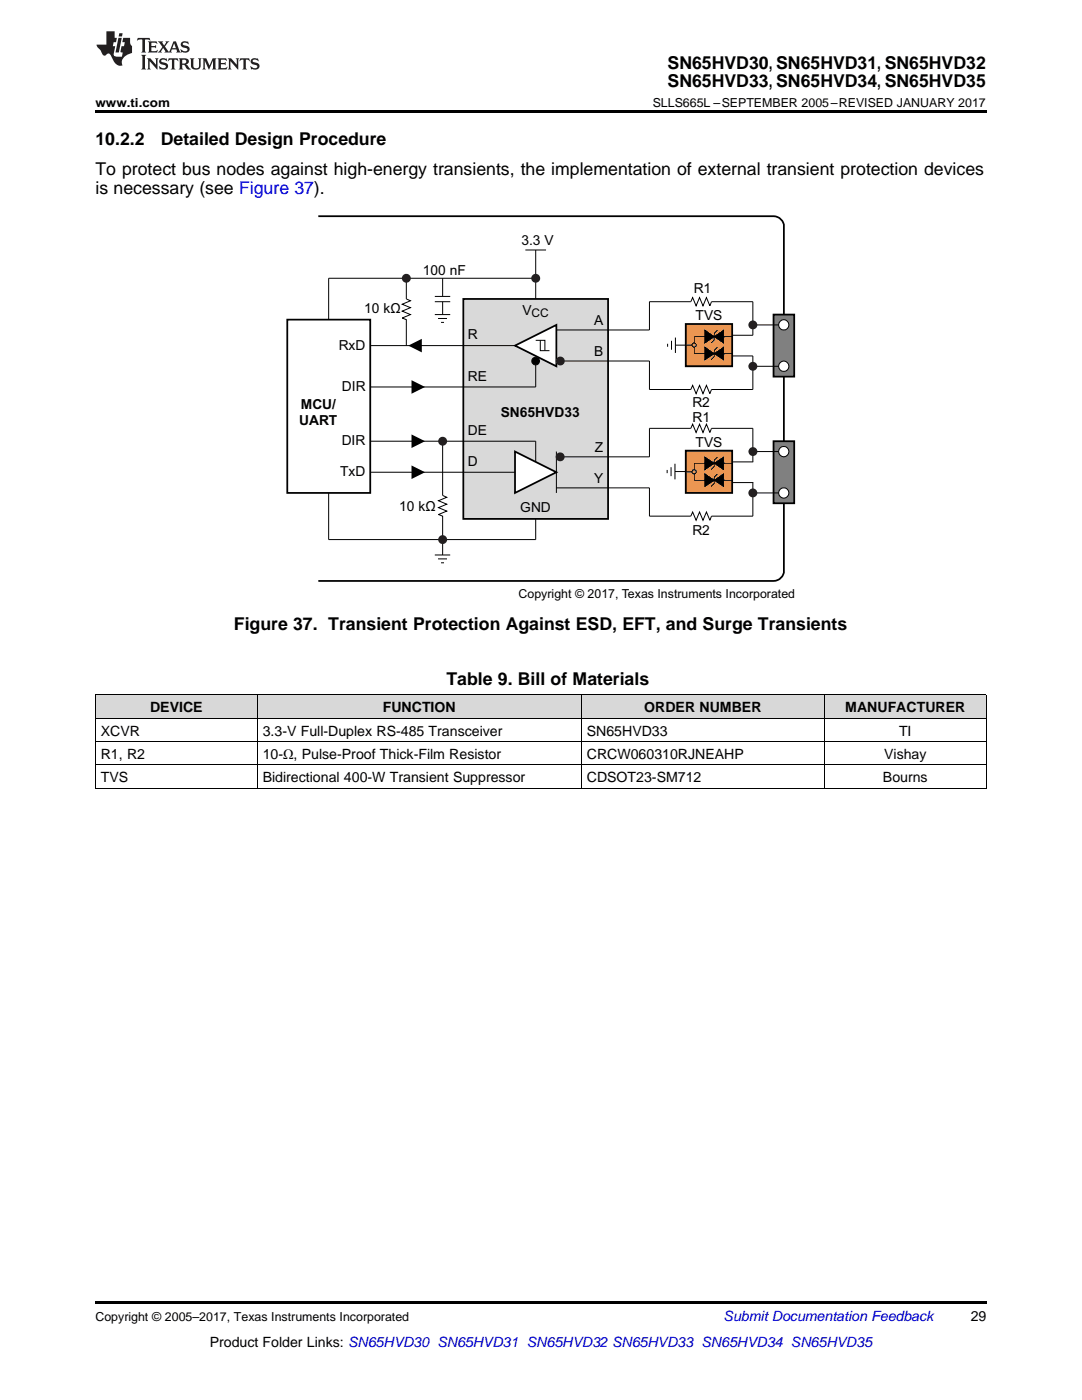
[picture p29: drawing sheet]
<svg xmlns="http://www.w3.org/2000/svg" width="216mm" height="279mm" viewBox="0 0 216 279" stroke-linecap="round" stroke-linejoin="round" font-family="sans-serif">
<defs><g id="words">
<g font-size="3.5">
<text x="133.2" y="13.8">SN65HVD30, SN65HVD31, SN65HVD32</text>
<text x="133.2" y="17.3">SN65HVD33, SN65HVD34, SN65HVD35</text>
<text x="19" y="28.9">10.2.2</text>
<text x="32.1" y="28.9">Detailed Design Procedure</text>
<text x="19" y="34.9">To protect bus nodes against high-energy transients, the implementation of external transient protection devices</text>
<text x="19" y="38.8">is necessary (see Figure 37).</text>
<text x="46.7" y="125.7">Figure 37. Transient Protection Against ESD, EFT, and Surge Transients</text>
<text x="89.1" y="136.6">Table 9. Bill of Materials</text>
</g>
<g font-size="2.8">
<text x="104.1" y="48.9">3.3 V</text>
<text x="84.4" y="54.9">100 nF</text>
<text x="138.4" y="58.5">R1</text>
<text x="72.7" y="62.5">10 kΩ</text>
<text x="104.2" y="62.8">V</text>
<text x="118.6" y="64.8">A</text>
<text x="138.8" y="63.8">TVS</text>
<text x="67.6" y="69.8">RxD</text>
<text x="93.4" y="67.7">R</text>
<text x="118.6" y="71">B</text>
<text x="93.4" y="76">RE</text>
<text x="60" y="81.5">MCU/</text>
<text x="68.2" y="78.1">DIR</text>
<text x="99.9" y="83.2">SN65HVD33</text>
<text x="138.2" y="81.1">R2</text>
<text x="59.7" y="84.8">UART</text>
<text x="68.2" y="88.9">DIR</text>
<text x="93.4" y="86.8">DE</text>
<text x="138.2" y="84.2">R1</text>
<text x="138.8" y="89.1">TVS</text>
<text x="67.9" y="95.1">TxD</text>
<text x="93.4" y="93">D</text>
<text x="118.7" y="90.2">Z</text>
<text x="118.6" y="96.4">Y</text>
<text x="79.7" y="102.1">10 kΩ</text>
<text x="103.8" y="102.3">GND</text>
<text x="138.2" y="106.7">R2</text>
<text x="30" y="142.1">DEVICE</text>
<text x="76.4" y="142.1">FUNCTION</text>
<text x="128.6" y="142.1">ORDER NUMBER</text>
<text x="168.7" y="142.1">MANUFACTURER</text>
<text x="20.1" y="146.8">XCVR</text>
<text x="52.4" y="146.8">3.3-V Full-Duplex RS-485 Transceiver</text>
<text x="117.1" y="146.8">SN65HVD33</text>
<text x="179.4" y="146.8">TI</text>
<text x="20.1" y="151.4">R1, R2</text>
<text x="52.4" y="151.4">10-Ω, Pulse-Proof Thick-Film Resistor</text>
<text x="117.1" y="151.4">CRCW060310RJNEAHP</text>
<text x="176.4" y="151.4">Vishay</text>
<text x="20.1" y="156.1">TVS</text>
<text x="52.4" y="156.1">Bidirectional 400-W Transient Suppressor</text>
<text x="117.1" y="156.1">CDSOT23-SM712</text>
<text x="176.2" y="156.1">Bourns</text>
<text x="193.7" y="263.6">29</text>
<text x="41.8" y="268.9">Product Folder Links: SN65HVD30 SN65HVD31 SN65HVD32 SN65HVD33 SN65HVD34 SN65HVD35</text>
</g>
<text font-size="2.8" fill="#0000c8" x="144.4" y="263.6">Submit Documentation Feedback</text>
<g font-size="2.5">
<text x="19" y="21.4">www.ti.com</text>
<text x="130.2" y="21.4">SLLS665L –SEPTEMBER 2005–REVISED JANUARY 2017</text>
<text x="103.5" y="119.4">Copyright © 2017, Texas Instruments Incorporated</text>
<text x="19" y="263.6">Copyright © 2005–2017, Texas Instruments Incorporated</text>
</g>
<text font-size="2.4" x="106.1" y="63.3">CC</text>
</g></defs>
<g fill="#d8d8d8">
<path d="M19 138.7h32.4v4.7h-32.4z"/>
<path d="M51.4 138.7h64.6v4.7h-64.6z"/>
<path d="M116 138.7h48.5v4.7h-48.5z"/>
<path d="M164.5 138.7h32.3v4.7h-32.3z"/>
</g>
<path d="M19 259.7h177.8v.5h-177.8z" fill="#000"/>
<g fill="none" stroke="#000" stroke-width=".2">
<path d="M65.6 55.5v52.2M104.8 49.9h4.2M106.9 49.9v9.8M73.9 77.2h18.5M73.9 69h18.5M73.9 94.2h18.5M73.9 88.1h18.5M86.8 110.8h3M87.4 111.5h1.8M88 112.3h.6M106.9 103.6v4.1M19 138.7h177.8"/>
<path d="M19.1 138.7v18.7M51.3 138.7v18.7M116 138.7v18.7M164.4 138.7v18.7M196.8 138.7v18.7M19 157.3h177.8M19 152.7h177.8M19 148h177.8M19 143.4h177.8"/>
</g>
<path d="M82.6 69l1-.5v1zM82.6 87.5l1 .6-1 .5zM82.6 93.7l1 .5-1 .6z" fill="#000"/>
<path d="M82.6 69l1-.5v1zM82.6 87.5l1 .6-1 .5zM82.6 93.7l1 .5-1 .6z" fill="none" stroke="#000" stroke-width="1" stroke-linecap="butt"/>
<path d="M92.4 59.7h28.9v43.9h-28.9z" fill="#d9d9d9"/>
<path d="M92.4 59.7h28.9v43.9h-28.9z" fill="none" stroke="#000" stroke-width=".35"/>
<path d="M92.4 77.2h14.5M92.4 88.1h14.5" fill="none" stroke="#000" stroke-width=".2"/>
<path d="M102.8 90.1l8.2 4.1-8.2 4.2z" fill="#fff"/>
<path d="M102.8 90.1l8.2 4.1-8.2 4.2z" fill="none" stroke="#000" stroke-width=".35"/>
<path d="M106.9 72.6v4.6M106.9 88.1v4.1M111 90.1v8.3" fill="none" stroke="#000" stroke-width=".2"/>
<path d="M102.8 69l8.2-4.2v8.3z" fill="#fff"/>
<path d="M102.8 69l8.2-4.2v8.3z" fill="none" stroke="#000" stroke-width=".35"/>
<path d="M106.9 67.9h1.8v2.1M107.8 67.9v2.1h1.8" fill="none" stroke="#000" stroke-width=".2"/>
<circle cx="106.9" cy="72.1" r=".77" fill="#fff"/>
<circle cx="106.9" cy="72.1" r=".77" fill="#000"/>
<g fill="none" stroke="#000" stroke-width=".2">
<path d="M92.4 69h10.4M92.4 94.2h10.4"/>
<circle cx="106.9" cy="72.1" r=".77"/>
</g>
<path d="M57.3 63.8h16.6v34.6h-16.6z" fill="#fff"/>
<path d="M57.3 63.8h16.6v34.6h-16.6z" fill="none" stroke="#000" stroke-width=".35"/>
<path d="M134.7 94.1h2M150.2 85.5v6.7M150.2 96.3v6.7M65.6 107.7h41.3" fill="none" stroke="#000" stroke-width=".2"/>
<path d="M136.8 89.9h9.3v8.5h-9.3z" fill="#eb9652"/>
<path d="M136.8 89.9h9.3v8.5h-9.3z" fill="none" stroke="#000" stroke-width=".35"/>
<path d="M136.8 94.2h1.7M146.1 92.5h-7.6v3.4h7.6" fill="none" stroke="#000" stroke-width=".2"/>
<circle cx="138.5" cy="94.2" r=".43" fill="#eb9652"/>
<g fill="none" stroke="#000" stroke-width=".2">
<path d="M65.6 55.5h41.3M86.8 59.2h3M86.8 62.8h3M86.8 60.2h3M87.4 63.6h1.8M88 64.3h.6M129.6 85.5v5.7h-18.6M129.6 97.4v5.6M133.1 93.8v.6M133.9 93.2v1.8M134.7 92.5v3.2M140.6 94.6l1.9 1.3-1.9 1.2z"/>
<path d="M140.6 91.2l1.9 1.3-1.9 1.2zM142.5 95.9l1.9-1.3v2.5zM142.5 92.5l1.9-1.3v2.5zM143.2 94.6l-.7 .6v1.3l-.6 .6M143.2 91.2l-.7 .6v1.3l-.6 .6M146.1 92.2h4.2M146.1 96.3h4.2"/>
<circle cx="138.5" cy="94.2" r=".43"/>
</g>
<path d="M140.6 94.6l1.9 1.3-1.9 1.2zM142.5 95.9l1.9-1.3v2.5zM140.6 91.2l1.9 1.3-1.9 1.2zM142.5 92.5l1.9-1.3v2.5z" fill="#000"/>
<g fill="none" stroke="#000" stroke-width="1" stroke-linecap="butt">
<circle cx="156.4" cy="90.1" r="1.03"/>
<circle cx="156.4" cy="98.4" r="1.03"/>
</g>
<circle cx="111.8" cy="91.1" r=".77" fill="#fff"/>
<path d="M134.8 68.9h2M150.2 60.2v6.7M150.2 71v6.7M111 97.4h18.6M129.6 85.5h8.2l.4-.8 .7 1.6 .7-1.6 .7 1.6 .7-1.6 .6 1.6 .4-.8h8.2M129.6 103h8.2l.4-.8 .7 1.6 .7-1.6 .7 1.6 .7-1.6 .6 1.6 .4-.8h8.2" fill="none" stroke="#000" stroke-width=".2"/>
<path d="M136.8 64.7h9.3v8.4h-9.3z" fill="#eb9652"/>
<path d="M136.8 64.7h9.3v8.4h-9.3z" fill="none" stroke="#000" stroke-width=".35"/>
<path d="M136.8 68.9h1.7M146.1 67.2h-7.6v3.4h7.6" fill="none" stroke="#000" stroke-width=".2"/>
<circle cx="138.5" cy="68.9" r=".41" fill="#eb9652"/>
<g fill="none" stroke="#000" stroke-width=".2">
<path d="M129.6 60.2v5.7M129.6 72v5.7M133.2 68.6v.6M134 68v1.8M134.8 67.4v3M140.6 69.3l1.9 1.3-1.9 1.2zM140.6 65.9l1.9 1.3-1.9 1.3zM142.5 70.6l1.9-1.3v2.5zM142.5 67.2l1.9-1.3v2.6zM143.2 69.3l-.7 .6v1.3l-.6 .6M143.2 65.9l-.7 .6v1.3l-.6 .7M146.1 66.9h4.1"/>
<path d="M146.1 71h4.1"/>
<circle cx="138.5" cy="68.9" r=".41"/>
</g>
<path d="M140.6 69.3l1.9 1.3-1.9 1.2zM142.5 70.6l1.9-1.3v2.5zM140.6 65.9l1.9 1.3-1.9 1.3zM142.5 67.2l1.9-1.3v2.6z" fill="#000"/>
<g fill="none" stroke="#000" stroke-width="1" stroke-linecap="butt">
<circle cx="156.4" cy="64.8" r="1.03"/>
<circle cx="156.4" cy="73.1" r="1.03"/>
</g>
<path d="M63.5 43.1h90.9a2.11 2.11 0 0 1 2 1.7v69.5a2.11 2.11 0 0 1-2 1.6h-90.9" fill="none" stroke="#000" stroke-width=".35"/>
<path d="M154.4 88.1h4.1v12.3h-4.1z" fill="#808080"/>
<path d="M154.4 88.1h4.1v12.3h-4.1z" fill="none" stroke="#000" stroke-width=".35"/>
<path d="M150.2 98.4h6.2M150.2 90.1h6.2" fill="none" stroke="#000" stroke-width=".2"/>
<circle cx="156.4" cy="90.1" r="1.03" fill="#fff"/>
<circle cx="156.4" cy="90.1" r="1.03" fill="none" stroke="#000" stroke-width=".2"/>
<circle cx="156.4" cy="98.4" r="1.03" fill="#fff"/>
<circle cx="156.4" cy="98.4" r="1.03" fill="none" stroke="#000" stroke-width=".2"/>
<path d="M154.4 62.8h4.1v12.4h-4.1z" fill="#808080"/>
<path d="M154.4 62.8h4.1v12.4h-4.1z" fill="none" stroke="#000" stroke-width=".35"/>
<path d="M150.2 73.1h6.2M150.2 64.8h6.2" fill="none" stroke="#000" stroke-width=".2"/>
<circle cx="156.4" cy="64.8" r="1.03" fill="#fff"/>
<circle cx="156.4" cy="64.8" r="1.03" fill="none" stroke="#000" stroke-width=".2"/>
<circle cx="156.4" cy="73.1" r="1.03" fill="#fff"/>
<g fill="none" stroke="#000" stroke-width=".2">
<path d="M81.1 55.5v4.2l.8 .3-1.6 .7 1.6 .7-1.6 .7 1.6 .7-1.6 .7 .8 .3v5.2M88.3 55.5v3.7M88.3 60.2v2.6M111 65.9h18.6M111 72h18.6M129.6 60.2h8.2l.4-.8 .7 1.6 .7-1.6 .7 1.6 .7-1.6 .6 1.6 .4-.8h8.2M129.6 77.7h8.2l.4-.8 .7 1.7 .7-1.7 .7 1.7 .7-1.7 .6 1.7 .4-.9h8.2"/>
<circle cx="156.4" cy="73.1" r="1.03"/>
</g>
<circle cx="111.8" cy="72.1" r=".77" fill="#fff"/>
<path d="M82.6 76.7l1 .5-1 .5z" fill="#000"/>
<path d="M82.6 76.7l1 .5-1 .5z" fill="none" stroke="#000" stroke-width="1" stroke-linecap="butt"/>
<path d="M88.3 88.1v10.8l.8 .3-1.6 .7 1.6 .7-1.6 .7 1.6 .7-1.6 .7 .8 .3v7.8" fill="none" stroke="#000" stroke-width=".2"/>
<circle cx="111.8" cy="72.1" r=".77" fill="#fff"/>
<circle cx="88.3" cy="88.1" r=".72" fill="#231f20"/>
<circle cx="88.3" cy="88.1" r=".72" fill="none" stroke="#231f20" stroke-width=".34"/>
<circle cx="81.1" cy="55.5" r=".72" fill="#231f20"/>
<circle cx="81.1" cy="55.5" r=".72" fill="none" stroke="#231f20" stroke-width=".34"/>
<circle cx="106.9" cy="55.5" r=".72" fill="#231f20"/>
<circle cx="106.9" cy="55.5" r=".72" fill="none" stroke="#231f20" stroke-width=".34"/>
<circle cx="111.8" cy="72.1" r=".72" fill="#231f20"/>
<circle cx="111.8" cy="72.1" r=".72" fill="none" stroke="#231f20" stroke-width=".34"/>
<circle cx="88.3" cy="107.7" r=".72" fill="#231f20"/>
<circle cx="88.3" cy="107.7" r=".72" fill="none" stroke="#231f20" stroke-width=".34"/>
<circle cx="111.8" cy="91.2" r=".72" fill="#231f20"/>
<circle cx="111.8" cy="91.2" r=".72" fill="none" stroke="#231f20" stroke-width=".34"/>
<circle cx="150.2" cy="98.4" r=".72" fill="#231f20"/>
<circle cx="150.2" cy="98.4" r=".72" fill="none" stroke="#231f20" stroke-width=".34"/>
<circle cx="150.2" cy="90.1" r=".72" fill="#231f20"/>
<circle cx="150.2" cy="90.1" r=".72" fill="none" stroke="#231f20" stroke-width=".34"/>
<circle cx="150.2" cy="73.1" r=".72" fill="#231f20"/>
<circle cx="150.2" cy="73.1" r=".72" fill="none" stroke="#231f20" stroke-width=".34"/>
<circle cx="150.2" cy="64.9" r=".72" fill="#231f20"/>
<circle cx="150.2" cy="64.9" r=".72" fill="none" stroke="#231f20" stroke-width=".34"/>
<path d="M19 22h177.8v.5h-177.8z" fill="#000"/>
<g fill="#231f20">
<path d="M27.5 7.6l-.1 .5 .4-.2h.6v.1v2.1l-.2 .4h1l-.3-.4v-2.1l.1-.1h.5l.5 .2-.2-.5zM29.5 8.3l.2 .3v1.5l-.2 .4h1.8l.2-.6a1.04 1.04 0 0 1-1.3 .2v-.7h.6l.3 .2v-.6l-.3 .2h-.6v-.6l.8-.1 .4 .3-.2-.5zM31.5 8.3l.9 1.1-.9 1.1h.8l-.2-.2 .5-.7 .4 .7-.2 .2h1.5l-.1-.2 .1-.4h.9l.1 .4-.2 .2h1l-.3-.3-.7-1.9h-.5l-.9 2-.8-1 .9-1h-.8l.1 .3-.3 .5-.4-.6 .2-.2zM34.7 8.6l.4 1h-.7zM36.3 8.4a.63 .63 0 0 0-.2 .7 .63 .63 0 0 0 .6 .4l.6 .2 .1 .2a.75 .75 0 0 1-.7 .4 .75 .75 0 0 1-.6-.5l.1 .7 .1-.1a1.11 1.11 0 0 0 1.5-.6 1.13 1.13 0 0 0-1.2-.8l-.1-.4a1.04 1.04 0 0 1 1.2 .2l-.2-.5-.1 .1-.5-.2zM28.2 10.9l.2 .4v2.2l-.2 .4h1l-.3-.4v-2.2l.3-.4zM29.3 11.6l.3 .4v1.5l-.3 .4h.8l-.2-.4v-1.3l1.5 1.7v-1.9l.2-.4h-.7l.2 .4v.9l-1.1-1.3zM32 11.8a.62 .62 0 0 0-.2 .7 .62 .62 0 0 0 .6 .4l.6 .1 .1 .3a.76 .76 0 0 1-.7 .3 .76 .76 0 0 1-.6-.4l.1 .7 .1-.1a1.11 1.11 0 0 0 1.5-.6 1.13 1.13 0 0 0-1.2-.8l-.1-.4a1.04 1.04 0 0 1 1.2 .2l-.2-.6-.1 .1-.5-.1zM33.7 11.6l-.2 .6a.61 .61 0 0 1 .8-.3v1.6l-.2 .4h.9l-.2-.4v-1.6a.63 .63 0 0 1 .8 .3l-.2-.6zM35.6 11.6l.3 .4v1.5l-.3 .4h1l-.2-.2v-.8l.5 .2a.76 .76 0 0 0 1.2 .7l-1-1a.58 .58 0 0 0 .6-.5 .58 .58 0 0 0-.5-.6zM36.4 11.9h.1a.45 .45 0 0 1 .5 .1 .45 .45 0 0 1 .1 .5l-.7 .2zM37.9 11.6l.2 .2a2.17 2.17 0 0 0 .3 1.9 .99 .99 0 0 0 1.6-.6v-1.1l.2-.4h-.7l.2 .2a1.92 1.92 0 0 1-.2 1.8 .6 .6 0 0 1-.9-.5v-1.1l.2-.4zM40.4 11.6l.2 .4v1.5l-.2 .4h.7l-.2-.4v-1.4l.8 1.8 .8-1.8v1.4l-.2 .4h.9l-.2-.4v-1.5l.2-.4h-.8l-.6 1.5-.6-1.5zM43.4 11.6l.2 .4v1.5l-.2 .4h1.8l.2-.6a1.04 1.04 0 0 1-1.3 .1v-.6h.5l.4 .2v-.6l-.4 .2h-.5v-.7h.8l.3 .3-.1-.6zM45.5 11.6l.2 .4v1.5l-.2 .4h.7l-.2-.4v-1.3l1.5 1.7v-1.9l.2-.4h-.7l.2 .4v.9l-1.1-1.3zM47.9 11.6l-.1 .6a.61 .61 0 0 1 .8-.3v1.6l-.3 .4h1l-.3-.4 .1-1.6a.63 .63 0 0 1 .7 .3l-.1-.6zM50.2 11.8a.62 .62 0 0 0-.2 .7 .62 .62 0 0 0 .6 .4l.6 .1 .2 .3a.76 .76 0 0 1-.8 .3 .76 .76 0 0 1-.6-.4l.1 .7 .2-.1a1.11 1.11 0 0 0 1.5-.6 1.13 1.13 0 0 0-1.3-.8l-.1-.4a1.04 1.04 0 0 1 1.2 .2l-.1-.6-.2 .1-.5-.1z"/>
<path d="M21.2 6.3v2.6h-1.9l.1 .4 .7 .9a.91 .91 0 0 0 1 .8 .56 .56 0 0 1 .5-.3 .56 .56 0 0 1 .5 .3l.4 .8a1.53 1.53 0 0 0 1.9 1.2 1.54 1.54 0 0 1 1-2.1l.9-.3v-1.4a1.52 1.52 0 0 1-.3-1.6h-1.4l-.2 .8h.5l-.2 .8h-.4l-.2 1v.2l.4 .1-.2 .8a1.93 1.93 0 0 1-1.6-.3l.3-1.8h-.5l.2-.8h.4l.2-.8h-.4v-1.3zM23.6 7.6l-.6 2.9h.7l.6-2.9zM23.8 6.6l-.1 .7h.6l.2-.7z"/>
</g>
<use href="#words"/>
</svg>
